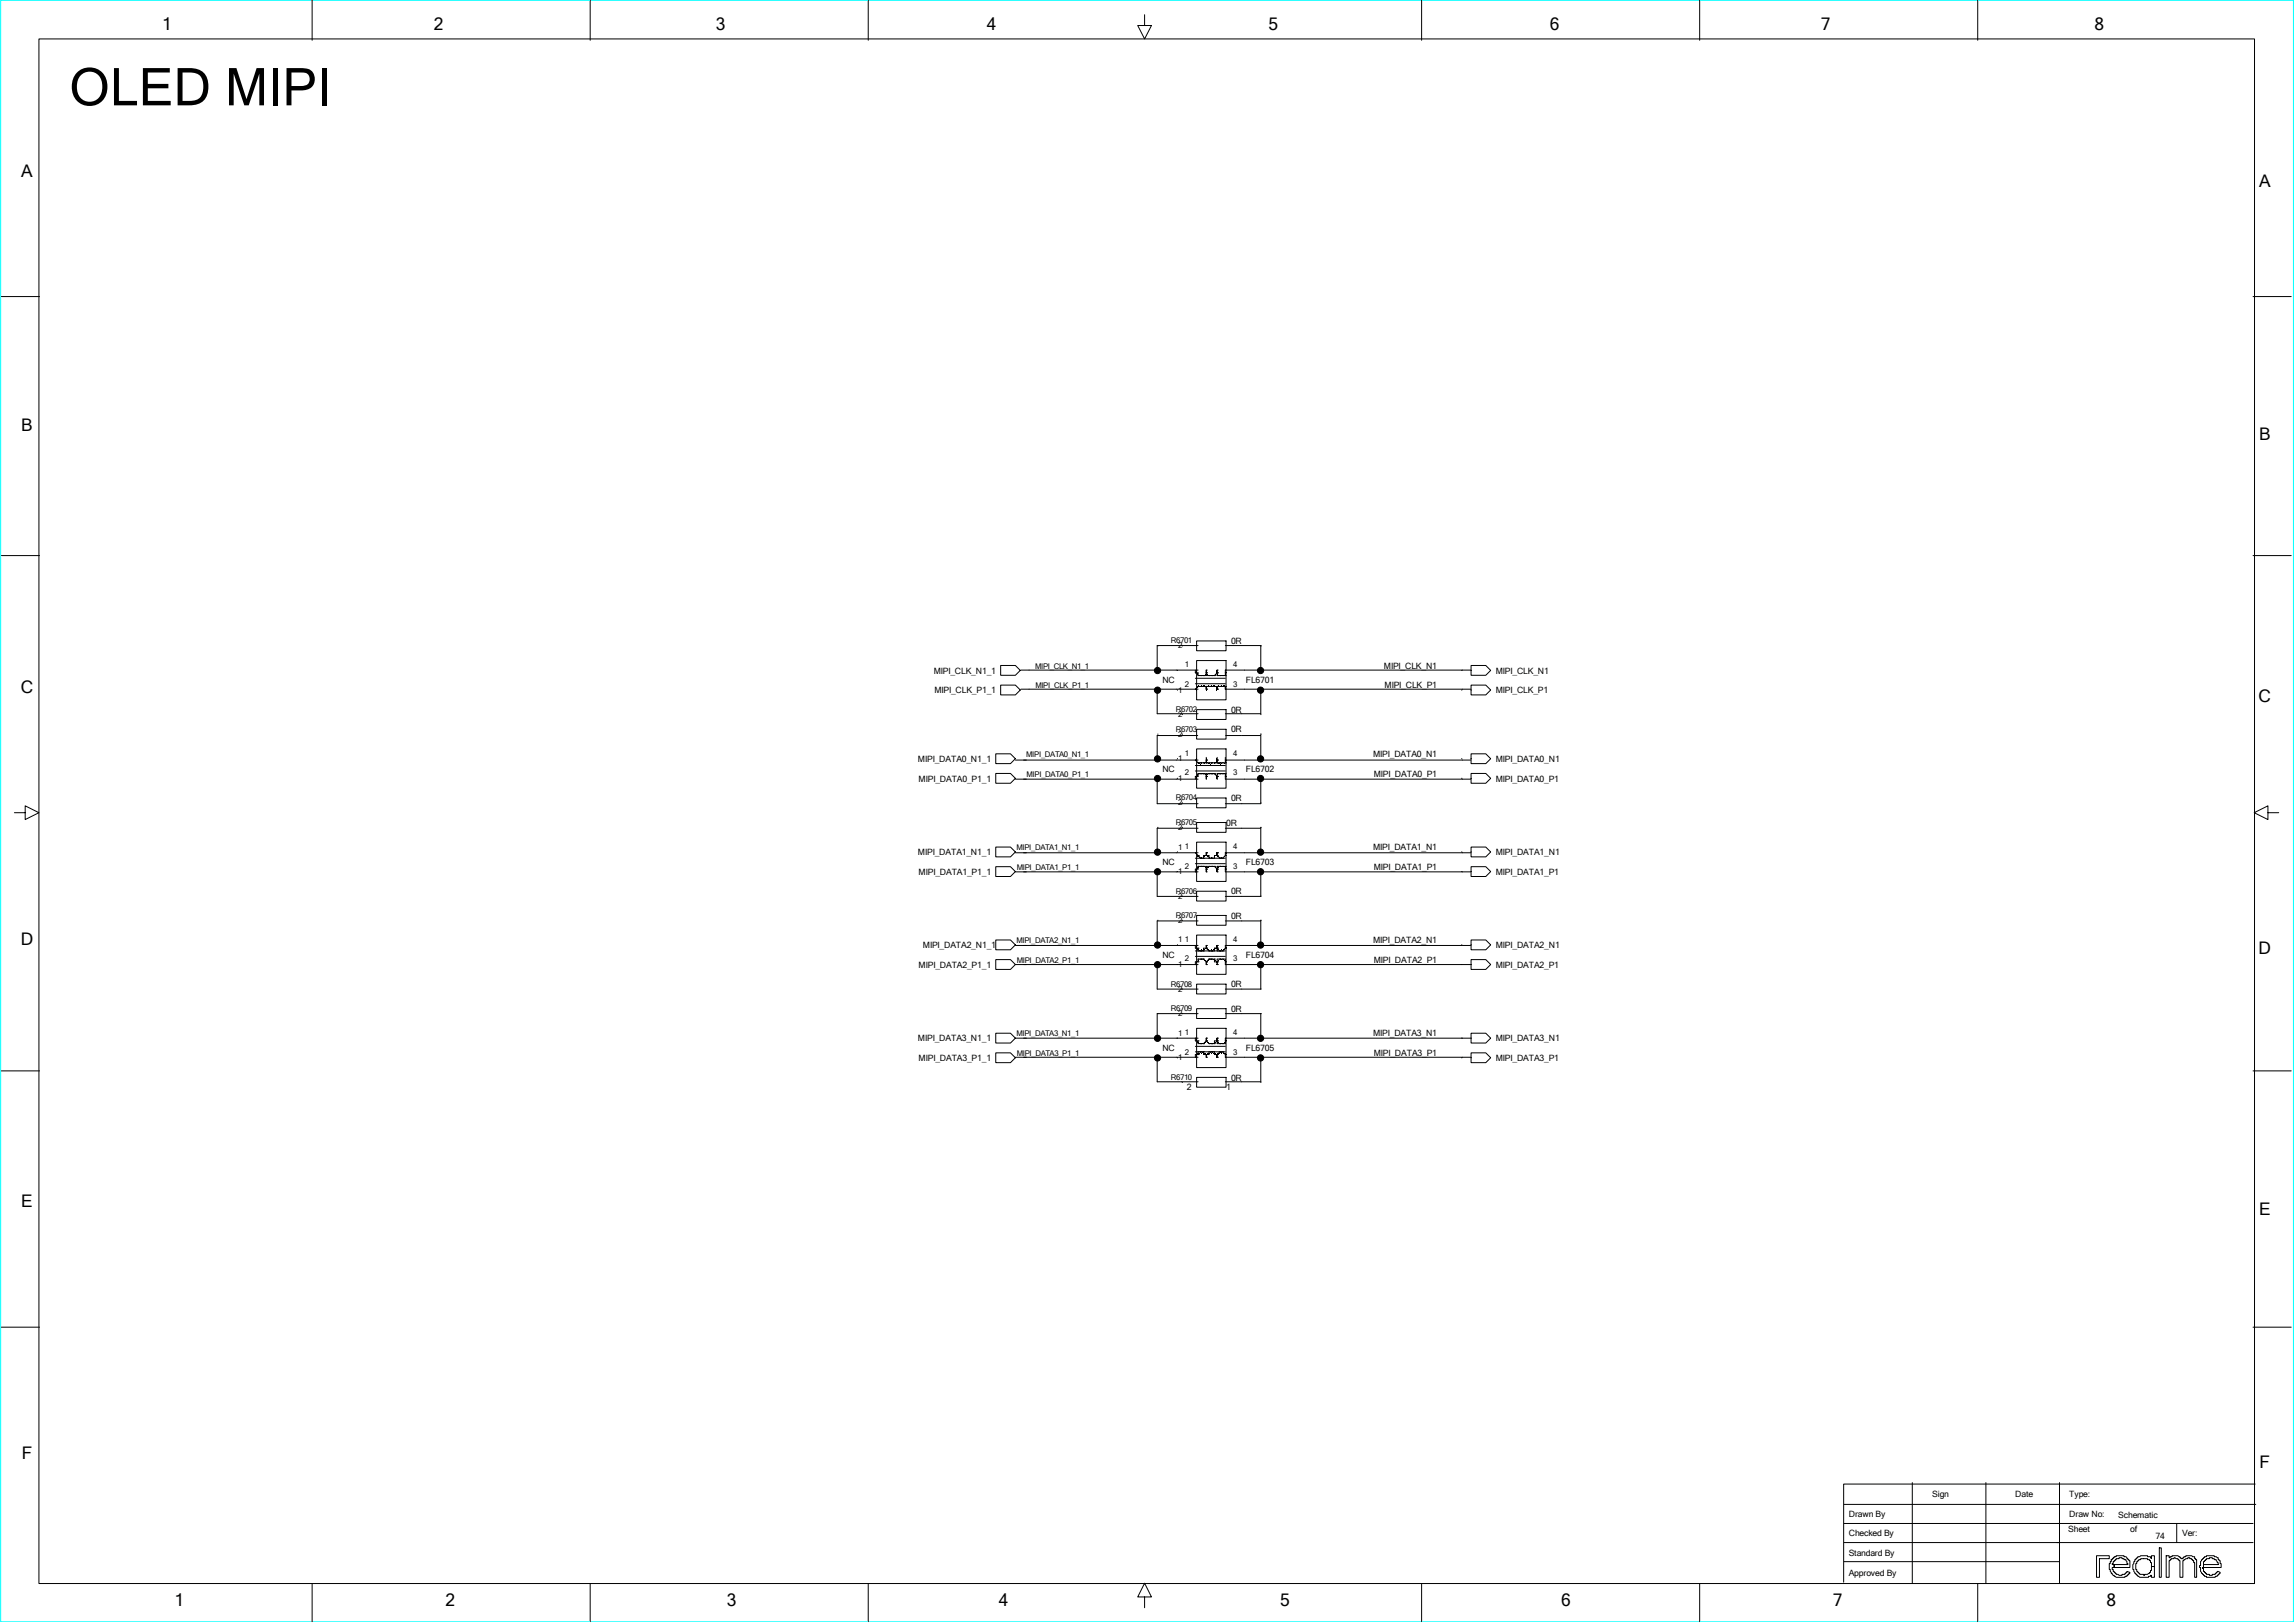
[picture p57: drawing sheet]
<svg xmlns="http://www.w3.org/2000/svg" width="297mm" height="210mm" viewBox="0 0 297 210" stroke-linecap="round" stroke-linejoin="round" font-family="sans-serif">
<defs><g id="words">
<text font-size="6.7" x="9" y="13.6">OLED MIPI</text>
<g font-size="2.2">
<text x="21" y="3.8">1</text>
<text x="56.1" y="3.8">2</text>
<text x="92.6" y="3.8">3</text>
<text x="127.7" y="3.8">4</text>
<text x="164.2" y="3.8">5</text>
<text x="200.6" y="3.8">6</text>
<text x="235.7" y="3.8">7</text>
<text x="271" y="3.8">8</text>
<text x="2.8" y="23">A</text>
<text x="292.4" y="24.1">A</text>
<text x="2.8" y="55.8">B</text>
<text x="292.4" y="56.9">B</text>
<text x="2.7" y="89.7">C</text>
<text x="292.3" y="90.8">C</text>
<text x="2.7" y="122.3">D</text>
<text x="292.3" y="123.4">D</text>
<text x="2.8" y="156.1">E</text>
<text x="292.4" y="157.3">E</text>
<text x="2.8" y="188.8">F</text>
<text x="292.4" y="189.9">F</text>
<text x="22.6" y="207.8">1</text>
<text x="57.7" y="207.8">2</text>
<text x="94.1" y="207.8">3</text>
<text x="129.3" y="207.8">4</text>
<text x="165.7" y="207.8">5</text>
<text x="202" y="207.8">6</text>
<text x="237.2" y="207.8">7</text>
<text x="272.6" y="207.8">8</text>
</g>
<g font-size="1.1">
<text x="159.3" y="83.3">0R</text>
<text x="120.8" y="87.2">MIPI_CLK_N1_1</text>
<text x="120.9" y="89.7">MIPI_CLK_P1_1</text>
<text x="150.4" y="88.4">NC</text>
<text x="161.2" y="88.4">FL6701</text>
<text x="179.1" y="86.5">MIPI_CLK_N1</text>
<text x="179.2" y="89.1">MIPI_CLK_P1</text>
<text x="193.6" y="89.7">MIPI_CLK_P1</text>
<text x="193.6" y="87.2">MIPI_CLK_N1</text>
<text x="159.3" y="94.8">0R</text>
<text x="159.3" y="92.2">0R</text>
<text x="118.8" y="98.6">MIPI_DATA0_N1_1</text>
<text x="118.9" y="101.1">MIPI_DATA0_P1_1</text>
<text x="150.4" y="99.9">NC</text>
<text x="161.2" y="99.9">FL6702</text>
<text x="177.7" y="97.9">MIPI_DATA0_N1</text>
<text x="177.8" y="100.5">MIPI_DATA0_P1</text>
<text x="193.6" y="101.1">MIPI_DATA0_P1</text>
<text x="193.6" y="98.6">MIPI_DATA0_N1</text>
<text x="158.7" y="106.8">0R</text>
<text x="159.3" y="103.7">0R</text>
<text x="118.8" y="110.6">MIPI_DATA1_N1_1</text>
<text x="118.9" y="113.2">MIPI_DATA1_P1_1</text>
<text x="150.4" y="111.9">NC</text>
<text x="161.2" y="111.9">FL6703</text>
<text x="177.7" y="110">MIPI_DATA1_N1</text>
<text x="177.8" y="112.6">MIPI_DATA1_P1</text>
<text x="193.6" y="113.2">MIPI_DATA1_P1</text>
<text x="193.6" y="110.6">MIPI_DATA1_N1</text>
<text x="159.3" y="118.9">0R</text>
<text x="159.3" y="115.7">0R</text>
<text x="118.9" y="125.2">MIPI_DATA2_P1_1</text>
<text x="119.4" y="122.7">MIPI_DATA2_N1_1</text>
<text x="150.4" y="123.9">NC</text>
<text x="161.2" y="123.9">FL6704</text>
<text x="177.7" y="122">MIPI_DATA2_N1</text>
<text x="177.8" y="124.6">MIPI_DATA2_P1</text>
<text x="193.6" y="122.7">MIPI_DATA2_N1</text>
<text x="193.6" y="125.2">MIPI_DATA2_P1</text>
<text x="159.3" y="127.8">0R</text>
<text x="159.3" y="130.9">0R</text>
<text x="118.8" y="134.7">MIPI_DATA3_N1_1</text>
<text x="118.9" y="137.3">MIPI_DATA3_P1_1</text>
<text x="150.4" y="136">NC</text>
<text x="161.2" y="136">FL6705</text>
<text x="177.7" y="134.1">MIPI_DATA3_N1</text>
<text x="177.8" y="136.6">MIPI_DATA3_P1</text>
<text x="193.6" y="134.7">MIPI_DATA3_N1</text>
<text x="193.6" y="137.3">MIPI_DATA3_P1</text>
<text x="153.6" y="141.1">2</text>
<text x="158.7" y="141.1">1</text>
<text x="159.3" y="139.8">0R</text>
<text x="239.3" y="196.3">Drawn By</text>
<text x="250" y="193.7">Sign</text>
<text x="260.8" y="193.7">Date</text>
<text x="267.8" y="193.7">Type:</text>
<text x="267.8" y="196.3">Draw No:</text>
<text x="274.1" y="196.4">Schematic</text>
<text x="239.3" y="198.8">Checked By</text>
<text x="239.3" y="201.3">Standard By</text>
<text x="239.3" y="203.9">Approved By</text>
<text x="267.7" y="198.3">Sheet</text>
<text x="275.7" y="198.3">of</text>
<text x="279" y="199.2">74</text>
<text x="282.4" y="198.8">Ver:</text>
</g>
<g font-size="1">
<text x="151.5" y="83.3">R6701</text>
<text x="152.5" y="83.9">2</text>
<text x="134" y="86.5">MIPI_CLK_N1_1</text>
<text x="134" y="89.1">MIPI_CLK_P1_1</text>
<text x="152.5" y="89.6">1</text>
<text x="153.4" y="88.9">2</text>
<text x="153.4" y="86.3">1</text>
<text x="159.6" y="86.3">4</text>
<text x="159.6" y="88.9">3</text>
<text x="152.2" y="94.7">R6703</text>
<text x="152.2" y="92.1">R6702</text>
<text x="152.5" y="95.3">2</text>
<text x="152.5" y="92.8">2</text>
<text x="132.8" y="97.9">MIPI_DATA0_N1_1</text>
<text x="132.9" y="100.5">MIPI_DATA0_P1_1</text>
<text x="152.5" y="101">1</text>
<text x="152.5" y="98.5">1</text>
<text x="153.4" y="97.8">1</text>
<text x="153.4" y="100.3">2</text>
<text x="159.6" y="100.3">3</text>
<text x="159.6" y="97.8">4</text>
<text x="152.2" y="103.6">R6704</text>
<text x="152.2" y="106.8">R6705</text>
<text x="152.5" y="104.2">2</text>
<text x="152.5" y="107.4">2</text>
<text x="131.5" y="110">MIPI_DATA1_N1_1</text>
<text x="131.6" y="112.6">MIPI_DATA1_P1_1</text>
<text x="152.5" y="109.9">1</text>
<text x="152.5" y="113.1">1</text>
<text x="153.4" y="112.4">2</text>
<text x="153.4" y="109.8">1</text>
<text x="159.6" y="109.8">4</text>
<text x="159.6" y="112.4">3</text>
<text x="152.2" y="118.8">R6707</text>
<text x="152.2" y="115.6">R6706</text>
<text x="152.5" y="119.4">2</text>
<text x="152.5" y="116.3">2</text>
<text x="131.5" y="122">MIPI_DATA2_N1_1</text>
<text x="131.6" y="124.6">MIPI_DATA2_P1_1</text>
<text x="152.5" y="125.1">1</text>
<text x="152.5" y="121.9">1</text>
<text x="153.4" y="121.9">1</text>
<text x="153.4" y="124.4">2</text>
<text x="159.6" y="124.4">3</text>
<text x="159.6" y="121.9">4</text>
<text x="151.5" y="127.7">R6708</text>
<text x="151.5" y="130.8">R6709</text>
<text x="152.5" y="128.3">2</text>
<text x="152.5" y="131.5">2</text>
<text x="131.5" y="134.1">MIPI_DATA3_N1_1</text>
<text x="131.6" y="136.6">MIPI_DATA3_P1_1</text>
<text x="152.5" y="134">1</text>
<text x="152.5" y="137.2">1</text>
<text x="153.4" y="136.5">2</text>
<text x="153.4" y="133.9">1</text>
<text x="159.6" y="133.9">4</text>
<text x="159.6" y="136.5">3</text>
<text x="151.5" y="139.7">R6710</text>
</g>
</g></defs>
<path d="M.1 0h296.7v209.8h-296.7z" fill="none" stroke="#0ff" stroke-width=".13"/>
<g fill="none" stroke="#000" stroke-width=".13">
<path d="M40.4 0v5.2M76.4 0v5.2M112.4 0v5.2M184 0v5.2M220 0v5.2M255.9 0v5.2M5 5h286.8v199.9h-286.8zM148.1 1.9v1.4h.9l-.9 1.7-.9-1.7h.9M.2 38.4h4.9M291.6 38.4h4.9M.2 71.9h4.9M291.6 71.9h4.9"/>
<path d="M128.9 97.5h1.9l.6 .7-.6 .6h-1.9zM129.5 88.6h1.9l.6 .7-.6 .6h-1.9zM129.5 86.1h1.9l.6 .6-.6 .7h-1.9zM131.4 98.3h23.6M132.1 89.2h22.9M132.1 86.7h22.9M149.8 89.2v3.1h5.2M154.7 87.1h.1M154.7 89.2h.1M154.7 98.3h.1M154.7 87.8h3.9M154.7 88.5h3.9"/>
<path d="M154.7 86.7v.4M154.7 87.1h.3v.3M154.7 99.1h3.9M154.7 99.8h3.9M154.7 98.3l.3 .4M154.9 94.4h3.8v1.2h-3.8zM154.9 82.9h3.8v1.3h-3.8zM154.9 91.8h3.8v1.3h-3.8zM154.9 85.5h3.8v5.1h-3.8zM154.9 96.9h3.8v5.1h-3.8zM155 87.4h.1M155 88.8h.1"/>
<path d="M155 98.7h.1M155 95.2h-5.2v3.1M155 83.5h-5.2v3.2M155 87.4h2.2M155 88.8h3.6M155 88.8l-.3 .4M155 98.7h3.6M155.4 87.4h.1M155.4 88.8h.1M155.4 98.7h.1M155.8 87.4h.1M155.8 88.8h.1"/>
<path d="M155.8 98.7h.1M156.1 87.1h.1M156.1 86.7h.1M156.1 89.2h.1M156.1 88.8h.1M156.1 98.7h.1M156.1 98.3h.1M156.1 86.7v.7M156.1 88.8v.4M156.1 98v.7M156.5 87.4h.1M156.5 88.8h.1"/>
<path d="M156.5 98.7h.1M156.8 87.4h.1M156.8 88.8h.1M156.8 98.7h.1M157.2 87.4h.1M157.2 88.8h.1M157.2 98.7h.1M157.5 87.1h.1M157.5 86.7h.1M157.5 87.4h.1M157.5 89.2h.1M157.5 88.8h.1"/>
<path d="M157.5 98.3h.1M157.5 98.7h.1M157.5 87.4h1.1M157.5 87.1l-.3 .3M157.5 86.7v.7M157.5 88.8v.4M157.5 98v.7M157.9 87.4h.1M157.9 88.8h.1M157.9 98.7h.1M158.2 87.4h.1M158.2 88.8h.1"/>
<path d="M158.2 98.7h.1M158.6 87.4h.1M158.6 87.1h.1M158.6 86.7h.1M158.6 89.2h.1M158.6 88.8h.1M158.6 98.7h.1M158.6 98.3h.1M158.6 95.2h4.6v3.1M158.6 98.3h31.7M158.6 89.2h31.7M158.6 86.7h31.7"/>
<path d="M158.6 83.5h4.6v3.2M158.6 86.7v.7M158.6 88.8v.4M158.6 98v.7M163.2 89.2v3.1h-4.6M190.4 97.5h1.9l.6 .7-.6 .6h-1.9zM190.4 88.6h1.9l.6 .7-.6 .6h-1.9zM190.4 86.1h1.9l.6 .6-.6 .7h-1.9zM1.9 105.2h1.4v-.9l1.7 .9-1.7 .8v-.8M128.9 112.1h1.9l.6 .7-.6 .6h-1.9zM128.9 100.1h1.9l.6 .6-.6 .6h-1.9zM128.9 109.6h1.9l.6 .6-.6 .7h-1.9z"/>
<path d="M131.4 112.8h23.6M131.4 110.3h23.6M131.4 100.8h23.6M149.8 100.8v3.2h5.2M149.8 112.8v3.2h5.2M154.7 100.5h.1M154.7 110.3h.1M154.7 112.8h.1M154.7 100.5v.3M154.7 111h3.9M154.7 111.8h3.9M154.7 110.3l.7 .7"/>
<path d="M154.9 103.3h3.8v1.2h-3.8zM154.9 118.4h3.8v1.3h-3.8zM154.9 106.4h3.8v1.3h-3.8zM154.9 115.3h3.8v1.3h-3.8zM154.9 109h3.8v5h-3.8zM155 100.1h.1M155 110.7h.1M155 112.1h.1M155 119.2h-5.2v3.1M155 107.2h-5.2v3.1M155 112.1v.4h-.3v.3M155 100.1v.4h-.3"/>
<path d="M155 100.1h2.2M155 112.1h2.2M155.4 100.1h.1M155.4 111h.1M155.4 112.1h.1M155.8 100.1h.1M155.8 111h.1M155.8 112.1h.1M155.8 111v-.3h.7v.3M156.1 100.5h.1M156.1 110.7h.1M156.1 110.3h.1"/>
<path d="M156.1 112.5h.1M156.1 112.8h.1M156.1 100.1v.7M156.1 110.3v.4M156.1 112.1v.7M156.5 100.1h.1M156.5 112.1h.1M156.8 100.1h.1M156.8 111h.1M156.8 112.1h.1M157.2 100.1h.1M157.2 110.7h.1"/>
<path d="M157.2 112.1h.1M157.2 100.1l.3 .4M157.2 110.7h.3M157.2 110.7v.3M157.2 112.1l.3 .4M157.5 100.5h.1M157.5 100.1h.1M157.5 110.3h.1M157.5 110.7h.1M157.5 112.5h.1M157.5 112.1h.1M157.5 112.8h.1"/>
<path d="M157.5 100.1v.7M157.5 110.3v.4M157.5 112.1v.7M157.5 100.1h1.1M157.5 110.7l.4 .3M157.5 112.1h1.1M157.9 100.1h.1M157.9 111h.1M157.9 112.1h.1M158.2 100.1h.1M158.2 111h.1M158.2 112.1h.1"/>
<path d="M158.6 100.5h.1M158.6 100.1h.1M158.6 110.7h.1M158.6 110.3h.1M158.6 112.5h.1M158.6 112.1h.1M158.6 119.2h4.6v3.1M158.6 112.1v.7h31.7M158.6 110.3h31.7M158.6 100.1v.7h31.7M158.6 107.2h4.6v3.1M158.6 110.3v.4"/>
<path d="M158.6 110.7l-.4 .3M163.2 100.8v3.2h-4.6M163.2 112.8v3.2h-4.6M190.4 112.1h1.9l.6 .7-.6 .6h-1.9zM190.4 109.6h1.9l.6 .6-.6 .7h-1.9zM190.4 100.1h1.9l.6 .6-.6 .6h-1.9zM293.5 105.2v-.9l-1.8 .9 1.8 .8v-.8h1.4M.2 138.6h4.9M128.9 136.2h1.9l.6 .7-.6 .6h-1.9zM128.9 133.7h1.9l.6 .6-.6 .7h-1.9zM128.9 124.2h1.9l.6 .6-.6 .6h-1.9zM128.9 121.6h1.9l.6 .7-.6 .6h-1.9z"/>
<path d="M131.4 122.3h23.6M131.4 124.8h23.6M131.4 134.3h23.6M131.4 136.8h23.6M149.8 124.8v3.2h5.2M149.8 136.8v3.2h5.2M154.7 122.3h.1M154.7 124.8h.1M154.7 134.3h.1M154.7 136.8h.1M154.7 122.3v.4h.3M154.7 134.3v.4h.3"/>
<path d="M154.7 123h3.9M154.7 123.7h3.9M154.7 135.4h3.9M154.7 136.1h3.9M154.9 127.3h3.8v1.3h-3.8zM154.9 139.4h3.8v1.3h-3.8zM154.9 130.5h3.8v1.3h-3.8zM154.9 121h3.8v5.1h-3.8zM154.9 133.1h3.8v5h-3.8zM155 122.7h.1M155 124.1h.1M155 124.5h.1"/>
<path d="M155 134.7h.1M155 136.4h.1M155 131.2h-5.2v3.1M155 124.5h-.3v.3M155 136.4h-.3v.4M155 122.7v.3M155 124.1v.4M155 134.7v.3h.8M155 136.1v.3M155 124.1h.8M155.4 123h.1M155.4 124.1h.1"/>
<path d="M155.4 135h.1M155.4 136.1h.1M155.8 123h.1M155.8 124.1h.1M155.8 135h.1M155.8 136.1h.1M155.8 136.1v.3h.7v-.3M155.8 124.1l.3 .4M156.1 122.7h.1M156.1 122.3h.1M156.1 124.8h.1M156.1 124.5h.1"/>
<path d="M156.1 134.7h.1M156.1 134.3h.1M156.1 136.8h.1M156.1 136.4h.1M156.1 122.3v.4M156.1 124.5v.3M156.1 134.3v.4M156.1 136.4v.4M156.1 122.7h-.3v.3M156.1 122.7l.4 .3M156.1 134.7l-.3 .3M156.1 134.7l.4 .3"/>
<path d="M156.5 123h.1M156.5 124.1h.1M156.5 135h.1M156.5 124.1h.7M156.5 124.1l-.4 .4M156.5 135h.7M156.8 123h.1M156.8 124.1h.1M156.8 135h.1M156.8 136.1h.1M157.2 122.7h.1M157.2 124.1h.1"/>
<path d="M157.2 135h.1M157.2 136.4h.1M157.2 122.7v.3M157.2 124.1v.4h.3M157.2 136.1v.3M157.2 122.7h.3M157.2 136.4h.3M157.5 122.7h.1M157.5 122.3h.1M157.5 124.8h.1M157.5 124.5h.1M157.5 134.7h.1"/>
<path d="M157.5 134.3h.1M157.5 136.8h.1M157.5 136.4h.1M157.5 122.3v.7M157.5 124.8v-.7h1.1v.7M157.5 134.3v.7h1.1v-.7M157.5 136.4v.4M157.5 134.7h-.3v.3M157.9 123h.1M157.9 124.1h.1M157.9 135h.1M157.9 136.1h.1"/>
<path d="M157.9 136.1l-.4 .3M158.2 123h.1M158.2 124.1h.1M158.2 135h.1M158.2 136.1h.1M158.2 136.1l.4 .3M158.6 122.7h.1M158.6 122.3h.1M158.6 124.8h.1M158.6 124.5h.1M158.6 134.7h.1M158.6 134.3h.1"/>
<path d="M158.6 136.8h.1M158.6 136.4h.1M158.6 122.3h31.7M158.6 124.8h31.7M158.6 131.2h4.6v3.1M158.6 134.3h31.7M158.6 136.8h31.7M158.6 122.3v.4M158.6 136.4v.4M158.6 122.7l-.4 .3M163.2 124.8v3.2h-4.6M163.2 136.8v3.2h-4.6"/>
<path d="M190.4 121.6h1.9l.6 .7-.6 .6h-1.9zM190.4 124.2h1.9l.6 .6-.6 .6h-1.9zM190.4 133.7h1.9l.6 .6-.6 .7h-1.9zM190.4 136.2h1.9l.6 .7-.6 .6h-1.9zM291.6 138.6h4.9M.2 171.7h4.9M291.6 171.7h4.9M238.7 194.7h53.2M238.7 199.6h52.9M238.7 197.1h52.9M247.5 191.8v13.1M257 191.8v13.1"/>
<path d="M266.5 191.8v13.1M281.7 197.1v2.5M291.8 192h-53.2v12.7M40.4 204.9v4.9M76.4 204.9v4.9M112.4 204.9v4.9M148.1 206.6h.9l-.9-1.7-.9 1.7h.9v1.4M184 204.9v4.9M220 204.9v4.9M238.7 202.1h27.8M255.9 204.9v4.9M271.3 201.3h1.7v.4h-1.3v2.4h-.4z"/>
<path d="M273.2 201.8h.1v-.1l.3-.2v-.1h.3v-.1h1v.1h.2l.2 .3h.1v.1l.2 .1v.9h-2v-.4h1.8v-.1h-.1l-.2-.5h-.2v-.1h-.3v-.2h-.4v.2h-.3v.1h-.2v.1l-.2 .2v.2h-.2v.1h.3v.4h-.3v.3h.2v.2l.2 .2v.1h.2v.1h.2l.1 .1 .8-.1 .1-.2h.2v-.2l.3 .2v.1l-.2 .1-.1 .3h-.3v.1h-1.1l-.3-.1v-.2h-.1l-.2-.2h-.1l-.1-.5h-.1v-.8h.1zM276.4 201.7h.1l.1-.3h.3l.1-.1h.9v.1h.4l.1 .3v-.4h.4v1.4h-.4v-.5h-.1v-.3h-.1v-.1h-.3v-.1h-.9v.1h-.2v.1l-.3 .2v.2h-.1v.8h.1v.2h.1v.2h.2l.1 .2h.5v.1h.1v-.1h.4l.3-.1v-.1h.1v-.3h.1v-.5h.4v1.4h-.4v-.3h-.1v.2h-.3v.1h-1.1l-.3-.1-.1-.3h-.1v-.1h-.1l-.2-.3v-.2h-.1v-.7zM279.4 200.3h.3v3.8h-.3zM280.3 201.3h.4v.2h.1v-.1h.3v-.1h.8l.2 .1 .1 .3h.3l.1-.3h.3v-.1h.7l.2 .1h.2v.3l.3 .1v2.3h-.3v-1.9h-.1v-.3h-.1l-.2-.2h-.2v-.2h-.3v.2h-.2l-.3 .1v.1h-.1v2.2h-.4v-2.2h-.1l-.1-.2h-.3l-.1-.2h-.2v.2h-.3l-.2 .2h-.1v2.2h-.4zM284.9 201.8h.1v-.1l.3-.2v-.1h.2v-.1h1.1v.1l.5 .1v.3l.2 .1v.4h.1v.5h-2.2v-.4h1.9v-.2h-.2l-.1-.4-.5-.1v-.2h-.4v.2h-.4v.1h-.1v.1l-.2 .2v.7h-.2v.1h.2v.4l.2 .2v.1h.1v.1h.4v.1l.8-.1 .1-.2h.1v-.2l.4 .2v.1l-.2 .1-.2 .3h-.2v.1h-1.2v-.1h-.2v-.2h-.1l-.2-.2h-.1l-.1-.3v-.5h-.2z"/>
<circle cx="149.8" cy="89.3" r=".4"/>
<circle cx="149.8" cy="98.2" r=".4"/>
<circle cx="149.8" cy="86.8" r=".4"/>
<circle cx="163.1" cy="86.8" r=".4"/>
<circle cx="163.1" cy="98.2" r=".4"/>
<circle cx="163.1" cy="89.3" r=".4"/>
<circle cx="149.8" cy="112.8" r=".4"/>
<circle cx="149.8" cy="110.3" r=".4"/>
<circle cx="149.8" cy="100.7" r=".4"/>
<circle cx="163.1" cy="110.3" r=".4"/>
<circle cx="163.1" cy="100.7" r=".4"/>
<circle cx="163.1" cy="112.8" r=".4"/>
<circle cx="149.8" cy="122.3" r=".4"/>
<circle cx="149.8" cy="136.9" r=".4"/>
<circle cx="149.8" cy="134.3" r=".4"/>
<circle cx="149.8" cy="124.8" r=".4"/>
<circle cx="163.1" cy="124.8" r=".4"/>
<circle cx="163.1" cy="122.3" r=".4"/>
<circle cx="163.1" cy="136.9" r=".4"/>
<circle cx="163.1" cy="134.3" r=".4"/>
</g>
<g fill="#000">
<circle cx="149.8" cy="86.8" r=".41"/>
<circle cx="149.8" cy="89.3" r=".41"/>
<circle cx="149.8" cy="98.2" r=".41"/>
<circle cx="163.1" cy="86.8" r=".41"/>
<circle cx="163.1" cy="98.2" r=".41"/>
<circle cx="163.1" cy="89.3" r=".41"/>
<circle cx="149.8" cy="110.3" r=".41"/>
<circle cx="149.8" cy="100.7" r=".41"/>
<circle cx="149.8" cy="112.8" r=".41"/>
<circle cx="163.1" cy="100.7" r=".41"/>
<circle cx="163.1" cy="112.8" r=".41"/>
<circle cx="163.1" cy="110.3" r=".41"/>
<circle cx="149.8" cy="124.8" r=".41"/>
<circle cx="149.8" cy="122.3" r=".41"/>
<circle cx="149.8" cy="134.3" r=".41"/>
<circle cx="149.8" cy="136.9" r=".41"/>
<circle cx="163.1" cy="134.3" r=".41"/>
<circle cx="163.1" cy="122.3" r=".41"/>
<circle cx="163.1" cy="124.8" r=".41"/>
<circle cx="163.1" cy="136.9" r=".41"/>
</g>
<use href="#words"/>
</svg>
